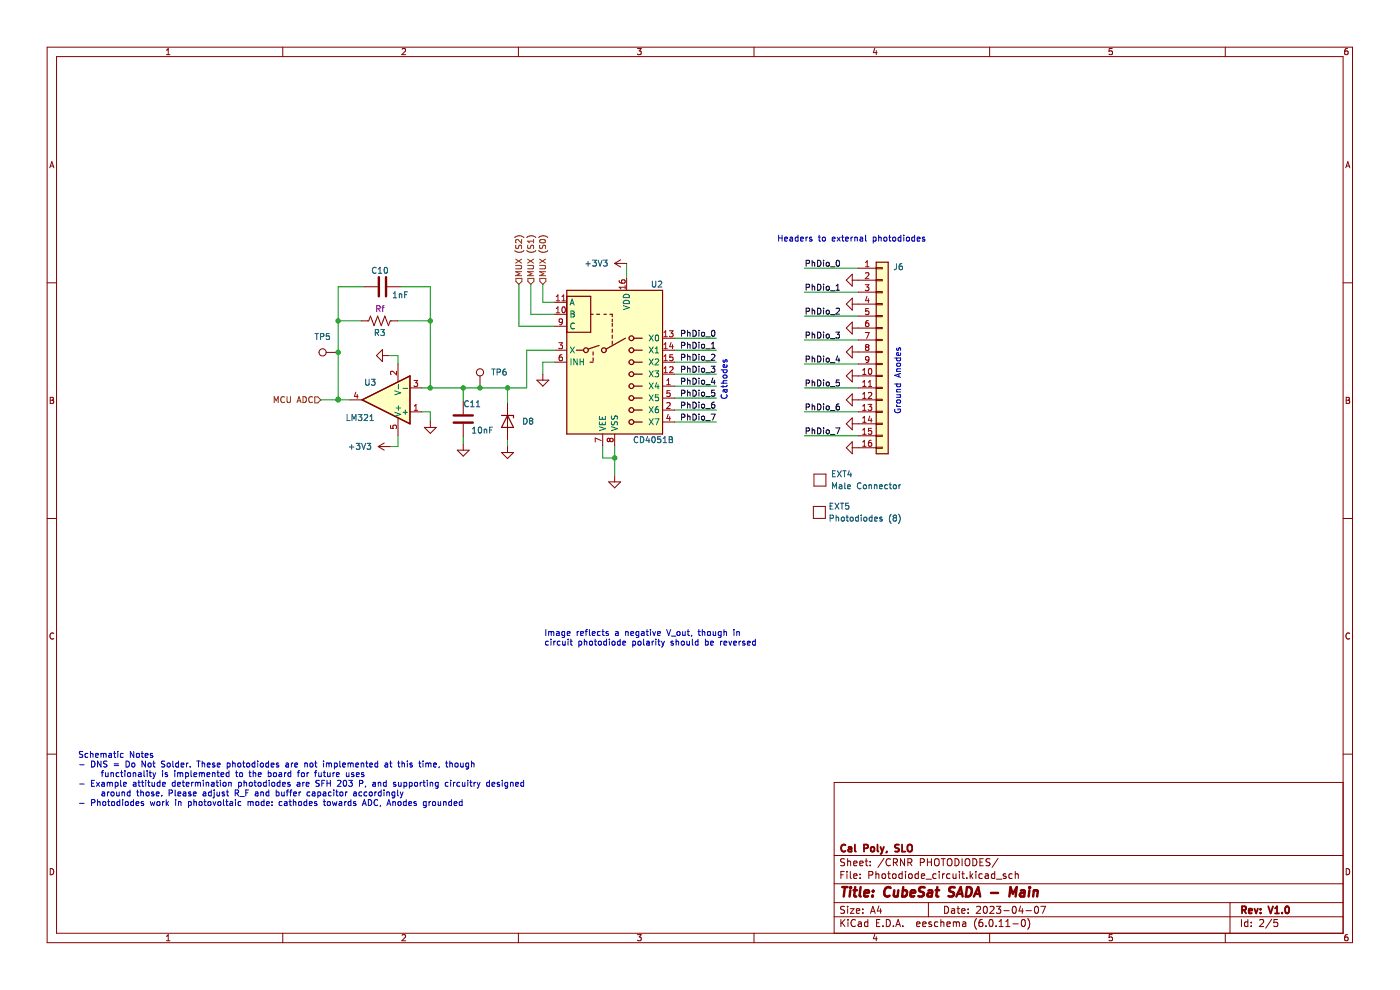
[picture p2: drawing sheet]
<svg xmlns="http://www.w3.org/2000/svg" width="297mm" height="210mm" viewBox="0 0 297 210" stroke-linecap="round" stroke-linejoin="round" font-family="sans-serif">
<path d="M0 0h296.9v210h-296.9z" fill-rule="evenodd" fill="#fff" stroke="#fff" stroke-width=".21"/>
<g fill="none" stroke="#840000" stroke-width=".21">
<path d="M10 10h276.9v190h-276.9zM12 12h272.9v186h-272.9zM35.3 11.6h.8M35.3 10.7l.4-.4v1.3M60 10v2M85.3 10.4l.5-.1 .2 .4-.8 .9h.8M110 10v2M135.2 10.3h.8l-.4 .5 .4 .1v.6l-.2 .1-.6-.1M160 10v2M185.6 10.2l-.3 1h.8M185.9 10.7v.9M209.9 10v2"/>
<path d="M235.9 10.3h-.6v.6h.6v.6l-.1 .1-.5-.1M259.9 10v2M285.9 10.3l-.4 .1-.2 .2v.7l.2 .3 .4-.1v-.6l-.4-.1-.2 .2M10.6 35.6l.4-1.3 .4 1.3M10.7 35.2h.6M285.5 35.6l.4-1.3 .5 1.3M285.6 35.2h.6M10 60h2M130.4 55.9l1.3 .7M130.4 55.9h2.5M131.7 55.1l-1.3 .8M132.9 59v2.6"/>
<path d="M180.8 58.2v2.5l-1.3-1.3zM180.8 59.4h5.1M182.1 56.9h3.8M185.9 56.8h1.2v.2h-1.2zM185.9 59.3h1.2v.3h-1.2zM284.9 60h2M69.2 74.7h2.5M76.7 68.1h1.5l.4-1.1 .8 2.1 .7-2.1 .8 2.1 .7-2.1 .8 2.1 .4-1h1.5M77.3 60.8h2.8M81.1 75.4h1.3M81.1 74.2v2.5l-1.2-1.3zM82.1 60.8h2.8"/>
<path d="M84.4 77.2v3.8M101.8 79.7v2.6M115.2 79.4v1.2M117.7 66.7h2.5M117.7 64.1h2.5M117.7 74.3h2.5M117.7 76.8h2.5M117.7 69.2h2.5M140.6 79.4h2.5M140.6 71.7h2.5M140.6 74.3h2.5M140.6 76.8h2.5"/>
<path d="M180.8 63.2v2.6l-1.3-1.3zM180.8 68.3v2.6l-1.3-1.3zM180.8 73.4v2.5l-1.3-1.2zM180.8 78.5v2.5l-1.3-1.3zM180.8 79.7h5.1M180.8 64.5h5.1M180.8 74.7h5.1M180.8 69.6h5.1M182.1 62h3.8M182.1 67h3.8M182.1 72.1h3.8M182.1 77.2h3.8"/>
<path d="M185.9 61.8h1.2v.3h-1.2zM185.9 64.4h1.2v.2h-1.2zM185.9 66.9h1.2v.3h-1.2zM185.9 69.5h1.2v.2h-1.2zM185.9 72h1.2v.3h-1.2zM185.9 74.5h1.2v.3h-1.2zM185.9 77.1h1.2v.2h-1.2zM185.9 79.6h1.2v.3h-1.2zM10.7 84.3h.4l.2 .2-.2 .4 .2 .1 .1 .3-.2 .3h-.5zM10.7 84.9h.4M74.3 84.8h2.5M80.2 94.7l1.3 .8"/>
<path d="M80.2 94.7h2.6M81.5 94l-1.3 .7M84.4 88.6v3.8M87 82.3h2.5M87 87.4h2.5M90 90.7h2.6l-1.3 1.2zM91.3 89.4v1.3M97 95.5h2.5l-1.2 1.3zM98.3 85.1v2.8M98.3 89.9v2.8M98.3 94.2v1.3M106.4 96h2.5l-1.2 1.3z"/>
<path d="M107.7 85.6v7.6M107.7 94.7v1.3M113.9 80.6h2.5l-1.2 1.3zM127.9 92.1v2.5M130.4 92.1v2.5M140.6 81.9h2.5M140.6 87h2.5M140.6 89.5h2.5M140.6 84.4h2.5M180.8 95h5.1M180.8 83.6v2.5l-1.3-1.3zM180.8 88.6v2.6l-1.3-1.3z"/>
<path d="M180.8 93.7v2.6l-1.3-1.3zM180.8 89.9h5.1M180.8 84.8h5.1M182.1 82.3h3.8M182.1 87.4h3.8M182.1 92.4h3.8M185.9 82.2h1.2v.2h-1.2zM185.9 84.7h1.2v.3h-1.2zM185.9 87.2h1.2v.3h-1.2zM185.9 89.8h1.2v.2h-1.2zM185.9 92.3h1.2v.3h-1.2zM185.9 94.9h1.2v.2h-1.2z"/>
<path d="M285.6 84.3h.4l.3 .2-.3 .4 .3 .1v.3l-.2 .3h-.5zM285.6 84.9h.4M10 110h2M129.1 102.2h2.6l-1.3 1.3zM130.4 100.9v1.3M172.5 107.4h2.6v2.6h-2.6zM172.7 100.6h2.5v2.5h-2.5zM284.9 110h2M11.4 134.4a.58 .58 0 0 0-.8 .5 .58 .58 0 0 0 .8 .5M286.3 134.4a.58 .58 0 0 0-.8 .5 .58 .58 0 0 0 .8 .5M10 160h2M284.9 160h2"/>
<path d="M284.9 166h-107.9v32M10.7 184.3a.66 .66 0 0 1 .7 .6 .66 .66 0 0 1-.7 .7zM35.3 198.6l.4-.3v1.3M35.3 199.6h.8M60 198v2M85.3 198.4l.5-.1 .2 .3-.8 1h.8M110 198v2M135.2 198.3h.8l-.4 .4 .4 .2v.5l-.2 .2-.6-.2M160 198v2M177 194.5h107.9M177 191.5h107.9M177 187.5h107.9"/>
<path d="M177 181.5h107.9M178.4 185.6h.5M178.4 195v1.5M178.6 195.7l.6 .8M179.1 184.8h-.7v1.5M179.2 192.3l-.6-.1-.2 .2v.4l.6 .3 .2 .4-.3 .2h-.6M179.2 182.2l-.6-.1-.2 .2v.4l.6 .3 .2 .4-.3 .2h-.6M179.2 195l-.8 .9M179.7 184.8v.2M179.7 185.3v1M179.8 182.8l.2-.2 .4 .1 .1 .9M179.8 182.1v1.5"/>
<path d="M179.8 192.2v.2M179.8 192.7v1M179.9 195v.2M179.9 195.5v1M180.4 192.7h.8l-.8 1h.8M180.4 184.8v1.3l.2 .2M181.1 185.8l.7-.1-.1-.3-.4-.1-.2 .3 .1 .7h.5M181.1 183.1l.7-.1-.1-.3-.4-.1-.2 .3 .1 .7h.5M181.5 195.2a.71 .71 0 0 0-1 .5 .71 .71 0 0 0 .7 .8l.3-.1M181.7 193.2l.7-.1-.1-.3-.4-.1-.2 .3v.7h.6M182.1 195.6h.6v.9M182.4 183.1l.7-.1-.1-.3-.4-.1-.2 .3 .1 .7h.5"/>
<path d="M182.5 186.2v.1M182.5 185.4v.2M182.7 195.9l-.5 .1-.2 .2 .2 .3h.5M183 193.6v.1M183 192.8v.2M183.5 182.6h.6M183.7 182.1v1.3l.4 .2M184.1 195.6l-.4-.1-.3 .3 .1 .7h.6M184.1 195v1.5M184.3 185.6h.7l.2-.3-.1-.3-.8-.2v1.5M184.6 182.7v.2M184.6 183.5v.1"/>
<path d="M184.7 193.7l.5-1.5 .5 1.5M184.8 193.3h.7M185.6 198.2l-.3 .9h.8M185.8 185.5l.2-.2 .4 .1 .1 .9M185.8 184.8v1.5M185.9 198.7v.9M186 195.8h.5M186.5 192.2l-.4 1h.9M186.7 195h-.7v1.5h.7M186.8 192.7v1M187.2 185.5l.2-.2 .4 .2 .1 .6-.2 .2h-.3l-.2-.1zM187.3 196.4v.1"/>
<path d="M187.5 182.1l-1.3 1.9M188 195a.76 .76 0 0 1 .9 .8 .76 .76 0 0 1-.9 .7zM188.3 185.3h.6M188.5 184.8v1.3l.4 .2M188.9 182.3a.71 .71 0 0 0-1 .5 .71 .71 0 0 0 .7 .8l.3-.1M189.4 185.5l.2-.2 .4 .2 .1 .6-.1 .2h-.4l-.2-.1zM189.5 196.4v.1M189.5 182.9h.7l.2-.3-.1-.3-.8-.2v1.5M189.9 182.9l.5 .7M190 196.5l.5-1.5 .5 1.5M190.2 196.1h.7M191.4 185.4l-.4-.1-.3 .3 .1 .7h.6"/>
<path d="M191.4 184.8v1.5M191.5 196.4v.1M191.9 182.1v1.5l-.9-1.5v1.5M192.1 184.8v.2M192.1 185.3v1M192.6 182.9h.7l.2-.3-.1-.3-.8-.2v1.5M192.8 185.5l.2-.2 .5 .2v.6l-.1 .2h-.4l-.2-.1zM193 182.9l.5 .7M194.5 196l.7-.1-.1-.3-.4-.1-.2 .3v.7h.6M194.8 185.4l-.4-.1-.3 .3 .1 .7h.6M194.8 184.8v1.5M195.2 182.9h.8l.1-.3-.1-.3-.8-.2v1.5"/>
<path d="M195.5 185.8l.7-.1-.1-.3-.4-.1-.2 .3v.7h.6M195.7 196l.8-.1-.1-.3-.4-.1-.3 .3 .1 .7h.6M196.5 186.5h1.1M196.7 182.1v1.5M196.7 182.9h.9M197 191.5v3M197.6 195.6l-.4-.1-.2 .3 .1 .2 .5 .1v.4h-.6M197.6 182.1v1.5M198.3 182.4l.3-.3a.5 .5 0 0 1 .6 .5v.5a.5 .5 0 0 1-.5 .6 .5 .5 0 0 1-.5-.6zM198.6 185.4l-.4-.1-.3 .3 .1 .7h.6M199 195.6l-.5-.1-.3 .3 .2 .7h.6M199.2 184.8v.2"/>
<path d="M199.2 185.3v1M199.6 195.7l.2-.2 .4 .1v.9M199.6 195v1.5M199.7 182.1h.8M200 185.3v1M200.1 182.1v1.5M200.4 192.2a.76 .76 0 0 1 .8 .8 .76 .76 0 0 1-.8 .7zM200.4 185.3l-.4 .3M200.9 196l.7-.1-.1-.3-.4-.1-.2 .3 .1 .7h.5M201 182.4l.3-.3a.5 .5 0 0 1 .7 .5v.5a.5 .5 0 0 1-.5 .6 .5 .5 0 0 1-.5-.6zM201.5 185.4l-.4-.1-.3 .3 .2 .7h.5M201.9 192.8h.6v.9"/>
<path d="M202.2 185.3v1h.4l.2-.1M202.2 195.7l.5-.2 .2 .3M202.2 195.5v1M202.5 193.1l-.5 .1-.2 .2 .2 .3h.5M202.6 182.1a.76 .76 0 0 1 .9 .8 .76 .76 0 0 1-.9 .7zM202.8 185.3v1M202.9 195.8l.2-.3 .4 .1v.9M202.9 195.8v.7M203 192.7h.6M203.2 192.2v1.3l.4 .2M203.5 184.8v.2M203.5 185.3v1"/>
<path d="M204 193.2l.7-.1v-.3l-.5-.1-.2 .3 .1 .7h.6M204 185.3h.6M204.1 182.1v1.5M204.2 195.6h.6l.1 .9M204.2 184.8v1.3l.4 .2M204.8 182.4l.3-.3a.5 .5 0 0 1 .6 .5v.5a.5 .5 0 0 1-.5 .6 .5 .5 0 0 1-.5-.6zM204.9 195.9l-.5 .1-.2 .2 .2 .3h.5M205.1 186.2v.1M205.4 193.6v.1M205.4 192.8v.2M205.8 184.8v1.5M206 185.8l.4 .5"/>
<path d="M206.4 182.1a.76 .76 0 0 1 .8 .8 .76 .76 0 0 1-.8 .7zM206.4 185.3l-.6 .6M207 184.8v.2M207 185.3v1M207.2 192.4l.5-.2 .3 .5-.9 1h.9M207.2 194.8a1.72 1.72 0 0 0 0 2.3M207.9 182.9h.5M208.4 185.4l-.4-.1-.3 .3 .1 .7h.6M208.4 195l-.4 .1a1.01 1.01 0 0 0 0 1.4l.5-.1v-.5l-.3-.3h-.2l-.3 .3M208.6 182.1h-.7v1.5h.7M208.7 192.4l.3-.2a.8 .8 0 0 1 .5 .8 .8 .8 0 0 1-.5 .7l-.4-.5zM209 185.4h.6l.1 .9"/>
<path d="M209.2 196.4v.1M209.7 185.7l-.5 .1-.2 .2 .2 .3h.5M209.9 198v2M210 195.2l.2-.2a.8 .8 0 0 1 .5 .8 .8 .8 0 0 1-.5 .7l-.4-.5zM210 192.4l.6-.2 .3 .5-.9 1h.9M210 182.2l-.5-.1-.3 .2v.4l.7 .3 .1 .4-.3 .2h-.5M211 185.4l-.4-.1-.3 .3 .2 .7h.5M211 184.8v1.5M211.3 196.4v.1M211.4 192.2h.9l-.5 .6 .4 .2v.6l-.2 .1-.6-.1M211.4 186.5h1.1M211.7 182.1l-1.2 1.9"/>
<path d="M212 196.5h.8M212 195.5l.4-.5v1.5M213 193.2h1.1M213.4 196.5h.8M213.4 195.5l.4-.5v1.5M213.4 185.4l-.4-.1-.2 .3 .1 .2 .5 .1v.4h-.6M214.7 185.4l-.4-.1-.3 .3 .2 .7h.5M214.9 192.4l.2-.2a.8 .8 0 0 1 .5 .8 .8 .8 0 0 1-.5 .7l-.4-.5zM214.9 196h1.1M215.4 185.5l.2-.2 .4 .1v.9M215.4 184.8v1.5M216.5 192.2l-.3 1h.9"/>
<path d="M216.8 195.2l.2-.2a.8 .8 0 0 1 .5 .8 .8 .8 0 0 1-.5 .7l-.3-.5zM216.9 192.7v1M217.7 193.2h1.1M218 194.8a1.72 1.72 0 0 1 0 2.3M219.6 192.4l.2-.2a.8 .8 0 0 1 .5 .8 .8 .8 0 0 1-.5 .7l-.3-.5zM220.8 192.2h1l-.6 1.5M235.9 198.3h-.6v.6l.6-.1v.6l-.1 .2-.5-.2M259.9 198v2M260.9 191.5v6.5M263.4 195v1.5M264.7 195.6l-.4-.1-.3 .3 .2 .7h.5M264.7 195v1.5"/>
<path d="M265.4 196.4v.1M265.4 195.6v.2M267.2 195.2l.6-.2 .3 .5-.9 1h.9M269.8 195l-1.3 1.9M271 195h-.7l-.1 .8 .2-.2 .5 .1 .2 .2-.1 .5-.2 .1-.6-.1M285.6 184.3a.66 .66 0 0 1 .7 .6 .66 .66 0 0 1-.7 .7zM285.9 198.3h-.4l-.2 .3v.7l.2 .3 .4-.2v-.6l-.4-.1-.2 .3"/>
<circle cx="68.4" cy="74.7" r=".76"/>
<circle cx="101.8" cy="79" r=".76"/>
</g>
<g fill="none" stroke="#840000" stroke-width=".39">
<path d="M179.4 179.3a.71 .71 0 0 0-1 .5 .71 .71 0 0 0 .7 .8l.3-.1M180 179.7h.6l.1 .9M181.4 179.1v1.3l.2 .2M183.3 179.9h.7l.1-.3v-.3l-.8-.2v1.5M184.9 179.7l.3-.1 .3 .3v.5l-.3 .2h-.3l-.2-.2zM186.1 179.1v1.3l.3 .2M186.8 179.6l.3 1M187.5 179.6l-.4 1M190.7 179.2l-.6-.1-.2 .3 .1 .4 .6 .3v.4l-.2 .1h-.5M191.4 179.1v1.5h.7M192.6 179.4l.3-.3a.5 .5 0 0 1 .6 .5v.5a.5 .5 0 0 1-.5 .6 .5 .5 0 0 1-.5-.6zM180.7 180l-.5 .1-.3 .2 .3 .3h.5"/>
<path d="M187.1 180.6l-.3 .5M188.1 180.6l-.1 .3M263.5 193h.7l.1-.3v-.3l-.8-.2v1.5M263.8 193l.5 .7M264.9 193.2l.7-.1v-.3l-.5-.1-.2 .3 .1 .7h.6M266.1 192.7l.4 1 .3-1M267.4 193.6v.1M267.4 192.8v.2M269.1 192.2l.5 1.5 .5-1.5M270.5 193.7h.8M270.5 192.7l.4-.5v1.5M272 193.6v.1"/>
<path d="M272.8 192.4l.2-.2a.8 .8 0 0 1 .5 .8 .8 .8 0 0 1-.5 .7l-.4-.5z"/>
</g>
<g fill="none" stroke="#840000" stroke-width=".52">
<path d="M178.7 188.2h1.1M179.2 188.2l-.2 2M180.4 188.8l-.2 1.4M180.5 188.2v.2M181.1 188.8h.7M181.4 188.2l-.2 1.7 .1 .2 .4 .1M182.6 188.2l-.2 1.7 .2 .3M183.4 189.5l.9-.2v-.4l-.6-.1-.3 .3v1h.7M185.1 190v.2M185.2 188.9v.2M188.9 188.4a.88 .88 0 0 0-1 0 .88 .88 0 0 0-.3 .9 .69 .69 0 0 0 .3 .8 .69 .69 0 0 0 .8-.1M189.7 188.8v1.3l.4 .1 .3-.2"/>
<path d="M190.6 188.8l-.2 1.4M191.5 188.9h.8l.1 .3v.6a.66 .66 0 0 1-1 .3M191.6 188.2l-.2 2M193.2 189.5l.9-.2v-.4h-.8l-.2 1 .3 .3 .6-.1M196.2 188.3a.85 .85 0 0 0-1.1 .1l-.1 .5 .9 .5v.6a.85 .85 0 0 1-1.1 .1M196.9 188.9h.8v1.3M197.8 189.3l-.7 .1a.4 .4 0 0 0-.4 .4 .4 .4 0 0 0 .3 .4l.7-.1M198.5 188.8h.7M198.9 188.2l-.3 1.7 .1 .2 .4 .1M202.6 188.3a.85 .85 0 0 0-1.1 .1l-.1 .5 .9 .5-.1 .6a.85 .85 0 0 1-1 .1M202.9 190.2l.9-2 .4 2M203.2 189.6h.9"/>
<path d="M205.1 188.2a.96 .96 0 0 1 1.1 .5 .96 .96 0 0 1-.3 1.2l-.5 .3h-.5zM206.6 190.2l.9-2 .4 2M206.9 189.6h.9M210.2 189.4h1.5M214.1 190.2l.3-2 .5 1.4 .8-1.4-.2 2M216.6 188.9h.7v1.3M217.4 189.3l-.7 .1a.4 .4 0 0 0-.3 .4 .4 .4 0 0 0 .2 .4l.7-.1M218.4 188.8l-.2 1.4M218.5 188.2l-.1 .2M219.3 189l.3-.2 .5 .1-.1 1.3M219.3 188.8l-.1 1.4"/>
</g>
<g fill="#ffffc2" stroke="#ffffc2" stroke-width=".25">
<path d="M185.9 55.6h2.5v40.7h-2.5z" fill-rule="evenodd"/>
<path d="M120.2 61.6h20.4v30.5h-20.4z" fill-rule="evenodd"/>
</g>
<path d="M76.8 84.8l10.2-5.1v10.2z" fill="#ffffc2" stroke="#ffffc2" stroke-width=".21"/>
<g fill="none" stroke="#840000" stroke-width=".25">
<path d="M185.9 55.6h2.5v40.7h-2.5zM120.2 61.6h20.4v30.5h-20.4zM120.2 62.9h5.1v7.6h-5.1M122.3 74.3h1.5M125.2 76.8h.6M125.3 66.7h.5M125.8 74.7v.6M125.8 75.9v.7M126.6 66.7h.6M127.1 73.3l-2.3 .7M128.1 66.7h.5M129.4 66.7h.5v.5"/>
<path d="M129.9 67.7v.5M129.9 68.6v.6M129.9 69.8v.7M129.9 71.1v.6M129.9 72.4v.6M132.7 71.7l-4.1 2.3M134.5 74.3h1.7M134.5 76.8h1.7M134.5 79.4h1.7M134.5 71.7h1.7M76.8 84.8l10.2-5.1v10.2zM106.4 88.1h2.5v.5"/>
<path d="M107.7 88.1l1.2 2.6h-2.5zM134.5 89.5h1.7M134.5 87h1.7M134.5 84.4h1.7M134.5 81.9h1.7"/>
<circle cx="124.3" cy="74.3" r=".51"/>
<circle cx="128.1" cy="74.3" r=".51"/>
<circle cx="134" cy="74.3" r=".51"/>
<circle cx="134" cy="71.7" r=".51"/>
<circle cx="134" cy="79.4" r=".51"/>
<circle cx="134" cy="76.8" r=".51"/>
<circle cx="134" cy="81.9" r=".51"/>
<circle cx="134" cy="87" r=".51"/>
<circle cx="134" cy="84.4" r=".51"/>
<circle cx="134" cy="89.5" r=".51"/>
</g>
<g fill="none" stroke="#009600" stroke-width=".21">
<path d="M132.9 55.9v3.1M170.6 56.9h11.5M71.7 68.1h5M77.3 60.8h-5.6v23.9M82.4 75.4h2v1.8M84.3 68.1h7M84.9 60.8h6.4v21.5M110.1 60.3v8.9h7.6M112.6 60.3v6.4h5.1M115.2 60.3v3.8h2.5M117.7 74.3h-6v8h-22.2M117.7 76.8h-2.5v2.6"/>
<path d="M143.1 74.3h8.9M143.1 71.7h8.9M143.1 76.8h8.9M143.1 79.4h8.9M170.6 62h11.5M170.6 67h11.5M170.6 72.1h11.5M170.6 77.2h11.5M68.1 84.8h6.2M84.4 92.4v2.3h-1.6M89.5 87.4h1.8v2M98.3 82.3v2.8"/>
<path d="M98.3 92.7v1.5M107.7 82.3v3.3M107.7 93.2v1.5M127.9 94.6v2.5h2.5M130.4 94.6v6.3M143.1 87h8.9M143.1 84.4h8.9M143.1 81.9h8.9M143.1 89.5h8.9M170.6 87.4h11.5M170.6 92.4h11.5M170.6 82.3h11.5"/>
</g>
<g fill="none" stroke="#0000c2" stroke-width=".21">
<path d="M165.2 49.9v1.2M165.2 50.5h.7M165.9 49.9v1.2M166.5 50.7l.6-.1-.1-.2-.4-.1-.1 .2v.6h.5M167.6 50.4h.5v.7M168.1 50.6l-.6 .2 .2 .3h.4M169.3 50.4l-.4-.1-.2 .2 .1 .6h.5M169.3 49.9v1.2M169.8 50.7l.6-.1v-.2l-.4-.1-.2 .2 .1 .6h.5M171 50.3v.8M171.4 50.3l-.4 .2M172.2 50.4l-.3-.1-.2 .2 .1 .2 .4 .1v.3h-.5"/>
<path d="M173.6 50.3h.5M173.8 49.9v1.1l.3 .1M174.6 50.4l.3-.1 .2 .2v.4l-.2 .2-.5-.2zM176.6 50.7l.6-.1-.1-.2-.4-.1-.1 .2v.6h.5M177.6 50.3l.6 .8M178.2 50.3l-.6 .8M178.5 50.3h.5M178.7 49.9v1.1l.3 .1M179.4 50.7l.6-.1-.1-.2-.3-.1-.2 .2 .1 .6h.4M180.5 50.3v.8M180.9 50.3l-.4 .2M181.3 50.4h.5l.1 .7"/>
<path d="M181.3 50.3v.8M182.5 50.4h.5v.7M183 50.6l-.6 .2 .2 .3h.4M183.6 49.9v1.1l.2 .1M185.3 50.4l.3-.1 .3 .2-.2 .6h-.4M185.3 50.3v1.3M186.4 50.4h.5l.1 .7M186.4 49.9v1.2M187.6 50.4l.1-.1 .4 .1-.1 .7-.4-.1zM188.5 50.3h.5M188.7 49.9v1.1l.3 .1M189.4 50.4l.2-.1 .4 .1-.1 .7-.5-.1z"/>
<path d="M191.1 50.4l-.3-.1-.3 .2 .1 .6h.5M191.1 49.9v1.2M191.7 49.9v.1M191.7 50.3v.8M192.3 50.4l.2-.1 .4 .1-.1 .7-.5-.1zM194 50.4l-.3-.1-.3 .2 .1 .6h.5M194 49.9v1.2M194.6 50.7l.6-.1-.1-.2-.3-.1-.2 .2v.6h.5M196.1 50.4l-.3-.1-.1 .2v.2l.4 .1v.3h-.4M153 78.5h1.2M153.5 76.3l-.1 .3 .2 .2h.2l.1-.5h.3v.5M153.5 78.5l-.1 .3 .2 .3 .6-.2v-.4"/>
<path d="M153.5 79.7l.5-.2 .2 .5-.2 .2h-.4l-.2-.2zM154.2 77.4v.3l-.1 .2h-.6v-.5l.2-.1 .1 .6M189.8 75.9h1.3M190.2 78.8h.9M190.3 73.8l-.1 .3 .2 .2 .2-.1 .1-.4h.3v.5M190.3 75.9l-.1 .4 .3 .2 .5-.1v-.5M190.3 77.2l.5-.2 .3 .5-.3 .2h-.3l-.3-.2zM190.7 79.3v.6M191 74.9l.1 .3-.2 .2-.6-.1v-.4l.2-.1 .1 .6M191.1 78.2l-.8 .1v.5M191.1 79.2l-1.3 .4 1.3 .5M153 81.3h1.2"/>
<path d="M153.1 83.7a.56 .56 0 0 0 .5 .8 .56 .56 0 0 0 .5-.8M153.4 81.7v.5M153.7 82.6l.2 .6 .3-.1v-.5M154.2 81.7l-.1 .3h-1.1M154.2 82.6l-.7 .1v.5M154.2 80.8h-.7v.5M189.8 81.4h1.3M189.8 86.8a.58 .58 0 0 0 .6 .8 .58 .58 0 0 0 .5-.8h-.4v.2M190.2 85.9l.3 .3M190.2 86.2h.9M190.2 83.7h.9M190.2 83.1h.9"/>
<path d="M190.3 81.4l-.1 .4 .3 .2 .5-.1v-.5M190.3 84.9h.6l.1 .5h-.7l-.1-.1zM190.9 83.7l.1 .5-.8 .1M191.1 82.6l-.8 .1v.4M115.8 133.5v1.3M116.3 136.1l-.3-.1-.3 .2 .2 .6h.4M116.4 134.1l.4-.1 .1 .1M116.4 134v.8M116.9 135.6v.1M116.9 136v.9M116.9 134.1l.2-.1h.3l.1 .8M116.9 134.1v.7"/>
<path d="M117.5 136v.9M117.9 136l-.4 .2M118.1 134h.5v.8M118.6 134.3l-.6 .2 .2 .3 .4-.1M118.8 136.1l-.3-.1-.3 .2 .1 .6h.5M119.4 136v.8l.5-.1M119.8 134v1l-.3 .2h-.3M119.8 134h-.4l-.2 .2 .1 .5h.5M119.9 136v.9M120.3 134.4l.6-.1v-.3h-.4l-.2 .1 .1 .6h.5M120.5 135.6v.1M120.5 136v.9"/>
<path d="M120.9 136h.5M121.1 135.6v1.1l.3 .2M122.4 134v.8M122.8 134l-.4 .2M122.8 136.1l.4-.1 .2 .2-.1 .6h-.5M122.8 136v1.3M123.2 134.4l.6-.1-.1-.3h-.3l-.2 .1v.6h.5M124 136.1h.4l.1 .8M124 135.6v1.3M124.1 134h.5M124.6 133.5l-.3 .2v1.1M125 133.5v1.1l.2 .2"/>
<path d="M125.2 136.1l.3-.1 .2 .2v.4l-.2 .3-.5-.3zM125.7 134.4l.6-.1-.1-.3h-.4l-.1 .1v.6h.5M126.1 136h.5M126.3 135.6v1.1l.3 .2M127 136.1l.3-.1 .3 .2v.4l-.3 .3-.4-.3zM127.3 134h-.3l-.3 .2 .2 .5h.4M127.7 134h.5M127.9 133.5v1.1l.3 .2M128.7 136.1l-.4-.1-.2 .2 .1 .6h.5M128.7 135.6v1.3M129 134h-.3l-.1 .1v.2l.4 .1v.3h-.4M129.3 135.6v.1"/>
<path d="M129.3 136v.9M129.9 136.1l.2-.1 .3 .1v.7l-.5-.1zM130.6 134h.5l.1 .8M131.2 134.3l-.7 .2 .2 .3 .5-.1M131.6 136.1l-.4-.1-.2 .2 .1 .6h.5M131.6 135.6v1.3M132.1 136.4l.6-.1v-.2l-.4-.1-.2 .2 .1 .6h.5M132.7 134.1l.5-.1 .1 .8M132.7 134v.8M133.8 134.4l.6-.1v-.3h-.4l-.2 .1 .1 .6h.5M134.2 136.1l.4-.1 .2 .2-.1 .6h-.5M134.2 136v1.3"/>
<path d="M135.4 136.1l.2-.1 .3 .1v.7l-.5-.1zM135.5 134h-.4l-.2 .2 .1 .5h.5M135.5 134v1l-.2 .2h-.3M136.1 134h.5l.1 .8M136.5 135.6v1.1l.2 .2M136.7 134.3l-.7 .2 .2 .3 .5-.1M137.1 134h.5M137.2 136.1h.5v.8M137.3 133.5v1.1l.3 .2M137.7 136.3l-.6 .2 .2 .4 .4-.1M138 133.5v.2M138 134v.8"/>
<path d="M138.3 136v.9M138.5 134l.3 .8 .3-.8M138.7 136l-.4 .2M139.1 135.6v.1M139.1 136v.9M139.5 134.4l.6-.1-.1-.3h-.3l-.2 .1 .1 .6h.4M139.6 136h.4M139.7 135.6v1.1l.3 .2M140.3 136l.3 .9M140.6 136.9l-.3 .4M140.9 136l-.3 .9M141.4 133.5l.5 1.3 .4-1.3"/>
<path d="M142.4 134.9h1M142.8 136.1l-.3-.1-.2 .2 .1 .2 .4 .1v.3h-.5M143.4 136.1h.5l.1 .8M143.4 135.6v1.3M143.7 134h.3l.3 .2v.4l-.3 .2-.4-.2zM144.6 136.1l.2-.1 .3 .1v.7l-.5-.1zM144.8 134l.1 .7h.5M145.4 134v.8M145.7 136l.1 .8 .5-.1M145.8 134h.5M146 133.5v1.1l.3 .2M146.3 136v.9"/>
<path d="M146.8 134.7l-.2 .3M146.9 135.6v1.1l.2 .2M148.1 136.1l-.4-.1-.2 .2 .1 .6h.5M148.1 134h.5M148.1 135.6v1.3M148.3 133.5v1.1l.3 .2M149 134.1l.5-.1v.8M149 133.5v1.3M149.7 136.1l.3-.1 .3 .2-.2 .6h-.4M149.7 135.6v1.3M150.1 134.1l.2-.1 .4 .1-.1 .6h-.5zM150.7 136.4l.6-.1v-.2l-.4-.1-.2 .2 .1 .6h.5"/>
<path d="M151.3 134v.7h.5M151.8 134v.8M152.9 136v.9M153 134v1l-.3 .2h-.3M153 134h-.4l-.2 .2 .1 .5h.5M153.2 136l-.3 .2M153.6 134.1l.5-.1v.8M153.6 133.5v1.3M153.6 136.4l.6-.1-.1-.2-.3-.1-.2 .2v.6h.5M154.6 136l.3 .9 .3-.9M155.6 136.4l.6-.1v-.2l-.4-.1-.2 .2 .1 .6h.5M155.7 133.5v.2"/>
<path d="M155.7 134v.8M156.3 134.1l.5-.1v.8M156.3 134v.8M156.8 136v.9M157.2 136l-.4 .2M158 136.1l-.3-.1-.2 .2 .1 .2 .4 .1v.3h-.5M158.5 136.4l.6-.1v-.2l-.4-.1-.2 .2 .1 .6h.5M160.2 136.1l-.3-.1-.3 .2 .1 .6h.5M160.2 135.6v1.3M17.6 159.4l-.7 .1v.4l.5 .2 .2 .3-.3 .3-.5-.1M18.6 159.9l-.3-.1-.3 .3 .2 .5h.4M19.2 159.9h.5v.8"/>
<path d="M19.2 159.4v1.3M21.4 159.9l.4-.1 .2 .2M21.4 159.8v.9M22 160l.1-.2 .3 .1 .1 .8M22 160v.7M23.1 159.9h.5l.1 .8M24.1 159.8h.5M24.3 159.4v1.1l.3 .2M25 159.4v.1M25 159.8v.9M26.1 159.9l-.3-.1-.3 .3 .2 .5h.4M28.4 159.4v1.3l-.8-1.3v1.3"/>
<path d="M29 159.9l.3-.1 .3 .3v.3l-.3 .3-.4-.3zM29.9 159.8h.5M30.1 159.4v1.1l.3 .2M32.4 159.9l-.3-.1-.2 .2v.2l.5 .1v.3h-.5M16.9 162.2h1M16.9 166.3h1M16.9 170.4h1M19.4 161.4a.64 .64 0 0 1 .8 .7 .64 .64 0 0 1-.8 .6zM19.4 170.3l.6-.1 .1-.5-.7-.1v1.3M19.4 166.1h.5M20 165.5h-.6v1.3h.6M20.3 160.2l.6-.1-.1-.2-.3-.1-.2 .2v.6h.5"/>
<path d="M20.5 165.9l.6 .9M20.7 170.2l.5-.1v.8M20.7 169.6v1.3M21.1 165.9l-.6 .9M21.4 161.4v1.3l-.7-1.3v1.3M21.5 163.9h.5M21.6 166h.5v.8M21.7 168h.4l.1 .8M21.8 170.2l.2-.2 .4 .2-.1 .6h-.5zM22 163.5l-.3 .2v1M22.1 166.2l-.6 .3 .2 .3 .4-.1M22.2 168.3l-.6 .2 .2 .3h.4"/>
<path d="M22.4 163.9v.8l.5-.1M22.7 161.5l-.5-.1-.2 .3 .1 .3 .5 .2v.4h-.6M22.8 166.1l.3-.2 .2 .2M22.8 165.9v.9M22.8 168v.8M22.8 170h.5M22.9 163.9v.8M23 169.6v1.1l.3 .2M23.2 168l-.4 .2M23.3 166.1l.2-.2 .3 .1v.8M23.3 166.1v.7M23.5 164h.5l.1 .7"/>
<path d="M23.5 163.9v.8M23.6 168.1l.2-.1 .3 .1v.7l-.5-.1zM23.7 160.1l-.6 .3 .1 .3 .5-.1M23.7 170.2l.2-.2 .4 .2-.1 .6h-.5zM24.2 162h1M24.2 162.4h1M24.4 166l.4-.1 .2 .3-.1 .5h-.5M24.4 165.9v1.3M24.7 168l.1 .8 .5-.1M25.2 164l-.3-.1-.3 .2 .1 .6h.5M25.3 168v.8M25.4 170.1l-.4-.1-.2 .3 .1 .5h.5"/>
<path d="M25.4 169.6v1.3M25.6 163.9h.5M25.6 165.5v1.1l.2 .2M25.8 163.5v1.1l.3 .1M25.9 168.1l.5-.1v.8M25.9 168v.8M26 169.6v.1M26 170v.9M26.2 166.4l.6-.2-.1-.2-.3-.1-.2 .2 .1 .6h.4M26.5 163.5v.1M26.5 163.9v.8M26.6 170.2l.2-.2 .4 .2-.1 .6h-.5z"/>
<path d="M26.7 161.4a.64 .64 0 0 1 .8 .7 .64 .64 0 0 1-.8 .6zM27.1 164l.2-.1 .3 .1v.7l-.5-.1zM27.6 168h-.4l-.2 .2 .1 .6h.5M27.6 167.6v1.2M28.1 161.9h.3l.2 .2v.4l-.2 .2-.4-.2zM28.3 164h.4l.1 .7M28.3 163.9v.8M28.3 170.1l-.3-.1-.3 .3 .1 .5h.5M28.3 166h.5l.1 .8M28.3 169.6v1.3M28.9 166.2l-.6 .3 .1 .3 .5-.1M28.9 170.5l.6-.2-.1-.2-.4-.1-.1 .2v.6h.5"/>
<path d="M29 168h.5M29.2 167.6v1.1l.3 .1M29.3 165.9h.5M29.4 164h.5v.7M29.5 165.5v1.1l.3 .2M29.9 168.1l.5-.1v.8M29.9 167.6v1.2M29.9 164.2l-.6 .2 .2 .3h.4M30 165.9h.5M30.2 165.5v1.1l.3 .2M30.4 170.1l-.3-.1-.2 .2 .1 .2 .4 .1v.3h-.5M30.6 163.5v1.1l.1 .1"/>
<path d="M30.8 160.2l.6-.1-.1-.2-.3-.1-.2 .2 .1 .6h.4M30.9 161.4v1.3l-.8-1.3v1.3M30.9 165.5v.1M30.9 165.9v.9M31.1 168h.3l.2 .2v.4l-.2 .2-.4-.2zM31.2 163.5v.1M31.2 163.9v.8M31.3 165.9h.5M31.5 162l.1-.1 .4 .1-.1 .6h-.4zM31.5 165.5v1.1l.3 .2M31.6 163.9h.5M31.8 163.5v1.1l.3 .1"/>
<path d="M31.9 170l.2 .9 .3-.6 .2 .6 .2-.9M32.2 165.9l.1 .8h.5M32.4 161.9h.5M32.4 163.9l.3 .8M32.6 161.4v1.1l.3 .2M32.6 168h-.3l-.2 .2 .1 .2 .4 .1v.3h-.5M32.7 164.7l-.3 .5M32.8 165.9v.9M33 163.9l-.3 .8M33.2 168.4l.6-.1-.1-.3h-.4l-.1 .2v.6h.5M33.4 170.1l.3-.1 .2 .3v.3l-.2 .3-.4-.3zM33.9 166l-.3-.1-.3 .3 .2 .5h.4"/>
<path d="M33.9 165.5v1.3M34.3 168.7v.1M34.5 166.4l.6-.2-.1-.2-.3-.1-.2 .2v.6h.5M34.5 163.5v.1M34.5 163.9v.8M34.5 170v.9M34.8 170l-.3 .3M35 161.5l-.7 .1v.3l.5 .3 .2 .3-.3 .2-.5-.1M35.3 169.6v1.3M35.4 170.4l.4 .5M35.5 162l.2-.1 .4 .1-.1 .6h-.5zM35.5 164l-.3-.1-.2 .2 .1 .2 .4 .1v.3h-.5"/>
<path d="M35.8 170l-.5 .5M35.9 168.2h.6v-.5l-.6-.1v1.2M36.7 161.4v1.1l.1 .2M37.1 163.5v.1M37.1 163.9v.8M37.1 167.6v1.1l.2 .1M37.1 166l-.3-.1-.3 .3 .2 .5h.4M37.1 165.5v1.3M37.3 169.6v.1M37.3 170v.9M37.7 164l.3-.1 .2 .2M37.7 163.9v.8"/>
<path d="M37.7 166.4l.6-.2-.1-.2-.3-.1-.2 .2v.6h.5M37.7 168.4l.7-.1-.1-.3h-.4l-.2 .2 .1 .6h.5M37.9 161.9h-.4l-.2 .2 .1 .5h.5M37.9 170.2l.5-.1v.8M37.9 161.4v1.3M37.9 170v.9M38.2 164.1l.2-.2 .3 .1 .1 .7M38.2 164.1v.6M38.4 162.3l.6-.1v-.3h-.4l-.2 .1 .1 .6h.5M38.7 165.9h.4M38.8 165.5v1.1l.3 .2M38.9 168h.5v.8"/>
<path d="M39.4 164l.3-.1 .3 .2-.1 .6h-.5M39.4 163.9v1.3M39.4 168.3l-.6 .2 .2 .3h.4M39.5 166.4l.6-.2-.1-.2-.3-.1-.2 .2 .1 .6h.4M39.6 161.9v.8M39.9 161.9l-.3 .2M40 170.1l.3-.1 .3 .3-.1 .5h-.5M40 170v1.3M40.3 162.6v.1M40.5 168h-.3l-.2 .2v.2l.5 .1v.3h-.5M40.5 163.5v1.1l.2 .1M40.6 165.9v.9"/>
<path d="M41 165.9l-.4 .3M41 168.4l.6-.1v-.3h-.4l-.2 .2 .1 .6h.5M41.1 170.2l.5-.1 .1 .8M41.1 164.3l.6-.1v-.2l-.4-.1-.2 .2 .1 .6h.5M41.1 169.6v1.3M41.4 166.1l.4-.2 .2 .2M41.4 165.9v.9M41.7 161.4h.8M42 166.1l.2-.2 .3 .1v.8M42 166.1v.7M42.1 161.4v1.3M42.3 170.2l.2-.2 .3 .2v.6h-.5z"/>
<path d="M42.3 164l.3-.1 .2 .2M42.3 163.9v.8M42.8 164.1l.2-.2 .3 .1 .1 .7M42.8 164.1v.6M42.9 162l.5-.1v.8M42.9 161.4v1.3M43.1 168h.5l.1 .8M43.1 165.5v.1M43.1 165.9v.9M43.2 170h.5M43.4 169.6v1.1l.3 .2M43.7 168.3l-.6 .2 .1 .3h.5"/>
<path d="M43.7 166.1l.5-.1 .1 .8M43.7 165.9v.9M43.9 164.3l.6-.1v-.2l-.4-.1-.2 .2 .1 .6h.5M44 162.3l.6-.1-.1-.3h-.3l-.2 .1v.6h.5M44.2 170.2l.1-.2 .4 .2-.1 .6h-.4zM44.8 168h-.3l-.3 .2 .1 .6h.5M44.8 167.6v1.2M44.9 166h.5v.8M45.1 164h.4l.1 .7M45.1 163.9v.8M45.2 170l.3 .9 .3-.9M45.4 166.2l-.6 .3 .2 .3 .4-.1"/>
<path d="M45.4 167.6v.1M45.4 168v1.1l-.2 .2M45.5 161.9h-.3l-.1 .1v.2l.4 .1v.3h-.4M45.8 165.9h.5M46 165.5v1.1l.3 .2M46 163.9h.5M46 168l.1 .8 .5-.1M46.1 162.3l.6-.1-.1-.3h-.3l-.2 .1 .1 .6h.4M46.2 163.5v1.1l.3 .1M46.3 170.1l.3-.1 .3 .3v.3l-.3 .3-.4-.3zM46.6 168v.8M46.8 165.5v.1"/>
<path d="M46.8 165.9v.9M46.9 164.3l.6-.1-.1-.2-.3-.1-.2 .2v.6h.5M47.4 166.1l.1-.2 .4 .2-.1 .6h-.4zM47.4 169.6v1.1l.2 .2M47.6 168h-.3l-.2 .2 .1 .2 .4 .1v.3h-.5M47.9 170h.5M48 168h.5M48.1 169.6v1.1l.3 .2M48.2 167.6v1.1l.3 .1M48.2 161.9h.4l.2 .2-.1 .5h-.5M48.2 161.9v1.2M48.5 166.1l.5-.1 .1 .8"/>
<path d="M48.5 165.9v.9M48.6 164l-.4-.1-.2 .2 .1 .6h.5M48.6 163.5v1.2M48.8 170.1h.5l.1 .8M49.4 162l.4-.1 .1 .8M49.4 161.4v1.3M49.4 170.3l-.6 .3 .1 .3 .5-.1M49.9 168.2h.6l.1-.5-.7-.1v1.2M50 163.9h.4M50 169.6v.1M50 170v.9M50.1 163.5v1.1l.3 .1"/>
<path d="M50.2 168.2l.4 .6M50.5 162l.2-.1 .3 .1v.6h-.5zM50.6 166l.4-.1 .2 .3-.1 .5h-.5M50.6 165.9v1.3M50.9 164l.1-.1 .4 .1v.7l-.5-.1zM50.9 169h.9M51.1 170.1l-.4-.1-.2 .3 .1 .5h.5M51.5 161.9h.5M51.7 161.4v1.1l.3 .2M51.8 166.1l.5-.1v.8M51.8 165.5v1.3M52.1 168.2h.5"/>
<path d="M52.4 161.9h.3l.3 .2v.4l-.3 .2-.4-.2zM52.6 170.2l.4-.2 .2 .2M52.6 170v.9M52.7 167.6h-.6v1.2M52.8 163.9h.5M52.9 166.1l.2-.2 .4 .2-.1 .6h-.5zM53 163.5v1.1l.3 .1M53.2 170.2l.1-.2 .3 .1 .1 .8M53.2 170.2v.7M53.7 164h.5l.1 .7M53.7 163.5v1.2M53.9 165.9h.5"/>
<path d="M54.1 161.9h-.4l-.2 .2 .1 .5h.5M54.1 165.5v1.1l.3 .2M54.1 161.4v1.3M54.2 168h.5v.8M54.3 170.2l.2-.2 .4 .2-.1 .6h-.5zM54.7 161.4v.2M54.7 161.9v.8M54.7 168.3l-.6 .2 .2 .3h.4M54.8 164.3l.6-.1-.1-.2-.3-.1-.2 .2 .1 .6h.4M54.8 166.1l.2-.2 .3 .2v.6h-.5zM55.3 162l.2-.1 .3 .1v.6h-.5zM55.3 168.1l.5-.1 .1 .8"/>
<path d="M55.3 168v.8M56 170.1l-.4-.1-.2 .3 .1 .5h.5M56 169.6v1.3M56.5 166l-.4-.1-.2 .3 .1 .5h.5M56.5 165.5v1.3M56.5 170.5l.7-.2-.1-.2-.4-.1-.2 .2 .1 .6h.5M56.9 164l.4-.1 .2 .2-.1 .6h-.5M56.9 163.5v1.2M57 161.9h-.4l-.2 .2 .1 .5h.5M57 161.4v1.3M57 168h-.3l-.3 .2 .1 .6h.5M57 167.6v1.2"/>
<path d="M57.1 165.5v.1M57.1 165.9v.9M57.5 162.3l.6-.1v-.3h-.4l-.2 .1 .1 .6h.5M57.7 170.1v.1M57.7 170.8v.1M57.8 166l.3-.1 .2 .3v.3l-.2 .3-.5-.3zM58.1 164l.1-.1 .4 .1-.1 .7-.4-.1zM58.6 168h.4l.2 .2-.1 .6h-.5M58.6 167.6v1.2M59.1 161.9h-.3l-.2 .1 .1 .2 .4 .1v.3h-.5M59.2 164h.5l.1 .7M59.4 166l-.4-.1-.2 .3 .1 .5h.5"/>
<path d="M59.4 165.5v1.3M59.8 164.2l-.7 .2 .2 .3h.5M59.8 168v.8l.5-.1M59.8 170.1l-.3-.1-.3 .3 .1 .5h.5M59.9 166.4l.6-.2v-.2l-.4-.1-.2 .2 .1 .6h.5M60.3 168v.8M60.4 170.1h.4l.1 .8M60.4 163.9v.8M60.7 161.9h.4l.1 .8M60.7 163.9l-.3 .2M60.7 168h.5M60.9 170.3l-.6 .3 .2 .3 .4-.1"/>
<path d="M61.2 162.2l-.6 .2 .2 .3 .4-.1M61.2 167.6l-.3 .1v1.1M61.3 170h.5M61.4 168h.5M61.5 166l-.3-.1-.2 .2 .1 .2 .4 .1v.3h-.5M61.5 169.6v1.1l.3 .2M61.7 164l-.4-.1-.2 .2 .1 .6h.5M61.7 163.5v1.2M61.8 161.9v.8M61.9 167.6l-.3 .1v1.1M62.2 161.9l-.4 .2M62.2 170.2l.5-.1 .1 .8"/>
<path d="M62.2 169.6v1.3M62.3 168.4l.6-.1-.1-.3h-.3l-.2 .2 .1 .6h.4M62.5 162.3l.6-.1v-.3h-.4l-.2 .1 .1 .6h.5M63.1 163.9h.5M63.1 166h.5v.8M63.4 170.2l.2-.2 .3 .2v.6h-.5zM63.4 168v.8M63.6 163.5l-.3 .2v1M63.6 166.2l-.6 .3 .2 .3 .4-.1M63.8 168l-.4 .2M64 164l.2-.1 .3 .1v.7l-.5-.1zM64.2 165.9v.9"/>
<path d="M64.6 165.9l-.4 .3M64.7 162l.4-.1 .1 .8M64.7 161.9v.8M65 166.4l.6-.2-.1-.2-.4-.1-.1 .2v.6h.5M65.1 170.1l-.4-.1-.2 .3 .1 .5h.5M65.1 169.6v1.3M65.1 163.9v.8M65.5 163.9l-.4 .2M65.6 170.5l.6-.2v-.2l-.4-.1-.2 .2 .1 .6h.5M65.7 168h-.3l-.3 .2 .2 .6h.4M65.9 161.9h.3l.2 .2v.4l-.2 .2-.5-.2zM66.3 168h.5v.8"/>
<path d="M66.7 163.9h.5M66.8 161.9h.5M66.8 168.3l-.6 .2 .2 .3h.4M66.9 161.4v1.1l.4 .2M67.2 170.1l-.3-.1-.2 .2 .1 .2 .4 .1v.3h-.5M67.2 163.5l-.3 .2v1M67.4 168h.4l.2 .2-.1 .6h-.5M67.4 168v1.3M67.6 163.9l.1 .8 .5-.1M67.7 165.6h-.6v.4l.5 .2 .1 .3-.2 .3-.5-.1M68.2 163.9v.8M68.3 166.1h.4"/>
<path d="M68.6 163.9h.5M68.6 168h.5v.8M68.6 170h.5M68.6 161.4v.2M68.6 161.9v.8M68.8 169.6v1.1l.3 .2M68.8 163.5v1.1l.3 .1M68.9 165.5h-.6v1.3M69.1 168.3l-.6 .2 .2 .3h.4M69.2 162l.4-.1 .2 .1M69.2 161.9v.8M69.4 166.1h.7"/>
<path d="M69.4 165.5v1.3M69.5 163.9v.8l.5-.1M69.5 170.2l.2-.2 .3 .2v.6h-.5zM69.8 162l.2-.1h.3v.8M69.8 162v.7M70 163.9v.8M70.1 165.5v1.3M70.3 168h-.4l-.2 .2 .1 .6h.5M70.5 170l.3 .9 .2-.6 .2 .6 .3-.9M70.6 163.9v.8M70.8 167.6v.1M70.8 168v.8"/>
<path d="M70.9 161.9h.4l.2 .2-.1 .5h-.5M70.9 161.9v1.2M71 163.9l-.4 .2M71.2 168h.5M71.4 164.3l.6-.1-.1-.2-.4-.1-.1 .2v.6h.5M71.4 167.6v1.1l.3 .1M71.6 165.6l.5-.1 .2 .4-.8 .9h.8M72 170.1h.5v.8M72.1 161.4v1.1l.2 .2M72.2 168h.3l.3 .2v.4l-.3 .2-.4-.2zM72.5 170.3l-.6 .3 .2 .3 .4-.1M72.7 162.3l.6-.1-.1-.3h-.3l-.2 .1 .1 .6h.4"/>
<path d="M72.9 165.6l.2-.1a.68 .68 0 0 1 .5 .7 .68 .68 0 0 1-.5 .6l-.3-.5zM73.1 170v.9M73.3 168v.8M73.5 163.9v.8l.5-.1M73.5 170l-.4 .3M73.7 168l-.4 .2M73.8 162l.4-.1 .2 .1M73.8 161.9v.8M74 165.5h.7l-.4 .5 .4 .1v.6l-.2 .1-.5-.1M74 163.9v.8M74.4 162l.2-.1h.3v.8M74.4 162v.7"/>
<path d="M74.4 170.1l-.3-.1-.3 .3 .2 .5h.4M74.4 169.6v1.3M75.1 164l-.4-.1-.1 .2v.2l.5 .1v.3h-.5M75.1 168h.4l.1 .8M75.5 162.3l.6-.1-.1-.3h-.3l-.2 .1v.6h.5M75.5 170.1l-.3-.1-.2 .2 .1 .2 .4 .1v.3h-.5M75.6 164.3l.6-.1-.1-.2-.3-.1-.2 .2 .1 .6h.4M75.6 168.3l-.6 .2 .2 .3h.4M76.3 166.2l.6-.1v-.5l-.6-.1v1.3M76.6 162l.5-.1 .1 .8M76.6 161.9v.8M76.7 168h-.3l-.3 .2 .2 .6h.4"/>
<path d="M76.9 170.9l.4-1.3 .4 1.3M77 170.5h.6M77.2 164l-.3-.1-.2 .2v.2l.5 .1v.3h-.5M77.6 161.9h.5M77.6 166.7l-.1 .3M77.8 161.4v1.1l.3 .2M77.8 168h-.3l-.3 .2 .1 .6h.5M78.1 169.6a.64 .64 0 0 1 .8 .6 .64 .64 0 0 1-.8 .7zM78.4 168.1l.2-.1 .3 .1v.7l-.5-.1zM78.4 162.3l.6-.1v-.3h-.4l-.2 .1 .1 .6h.5M79.1 166h.5v.8M79.5 168v.8"/>
<path d="M79.6 166.2l-.6 .3 .2 .3 .4-.1M79.9 168l-.4 .2M80.1 161.9h-.3l-.3 .2 .1 .5h.5M80.1 161.4v1.3M80.1 169.7a.56 .56 0 0 0-.8 .5 .56 .56 0 0 0 .8 .6M80.3 166.1l.4-.1 .1 .8M80.3 165.9v.9M80.7 170.8l-.1 .3M80.9 168h-.4l-.2 .2 .1 .6h.5M80.9 167.6v1.2M81.5 167.6v.1M81.5 168v.8"/>
<path d="M81.7 161.9h.5v.8M81.9 166l-.3-.1-.3 .3 .2 .5h.4M81.9 165.5v1.3M82.1 168.1l.4-.1 .1 .8M82.1 168v.8M82.1 170.9l.4-1.3 .4 1.3M82.2 170.5h.6M82.2 162.2l-.6 .2 .2 .3 .4-.1M82.7 161.9h.5M82.9 161.4v1.1l.3 .2M83.3 170.2l.5-.1 .1 .8M83.3 170v.9"/>
<path d="M83.8 168h-.4l-.2 .2 .1 .6h.5M83.8 168v1l-.3 .3-.3-.1M83.9 166l-.3-.1-.1 .2v.2l.4 .1v.3h-.4M84.4 161.9h.4M84.4 167.6v1.1l.1 .1M84.5 170.2l.2-.2 .3 .2v.6h-.5zM84.5 161.4v1.1l.3 .2M84.5 165.9l.1 .8h.5M84.9 168l.3 .8M85.1 165.9v.9M85.2 168.8l-.3 .5M85.3 162l.5-.1v.8"/>
<path d="M85.3 161.4v1.3M85.5 168l-.3 .8M85.7 166l.4-.1 .2 .3-.1 .5h-.5M85.7 165.9v1.3M86.2 170.1l-.4-.1-.2 .3 .1 .5h.5M86.2 169.6v1.3M86.4 161.4v.2M86.4 161.9v.8M86.7 170.5l.6-.2v-.2l-.4-.1-.2 .2 .1 .6h.5M86.8 166l.4-.1 .2 .3-.1 .5h-.5M86.8 165.9v1.3M87.4 161.9h-.3l-.1 .1v.2l.4 .1v.3h-.4"/>
<path d="M88 166.1l.2-.2 .3 .2v.6h-.5zM88.3 170.1l-.3-.1-.2 .2 .1 .2 .4 .1v.3h-.5M88.8 161.9h.5M89 161.4v1.1l.3 .2M89.1 165.9v.9M89.5 165.9l-.4 .3M89.7 161.4v.2M89.7 161.9v.8M89.7 165.9h.5M89.9 165.5v1.1l.3 .2M90.3 162l.4-.1 .2 .1M90.3 161.9v.8"/>
<path d="M90.4 170v1.1l-.2 .2-.3-.1M90.4 170.1l-.4-.1-.2 .3 .1 .5h.5M90.6 165.5v.1M90.6 165.9v.9M90.9 162l.2-.1h.3v.8M90.9 162v.7M91 170v.9M91.3 166.1l.4-.1 .1 .8M91.3 165.9v.9M91.4 170l-.4 .3M91.8 170.2l.2-.2 .3 .2v.6h-.5zM92 162.3l.6-.1-.1-.3h-.3l-.2 .1v.6h.5"/>
<path d="M92.9 166l-.3-.1-.3 .3 .2 .5h.4M92.9 165.9v1.1l-.2 .2h-.3M92.9 170l.1 .8h.5M93.2 162.6l-.1 .3M93.5 170v.9M94.1 170.2l.5-.1v.8M94.1 170v.9M94.5 161.9h.5M94.7 161.4v1.1l.3 .2M95.1 166l-.4-.1-.2 .3 .1 .5h.5M95.4 162l.5-.1 .1 .8M95.4 161.4v1.3"/>
<path d="M95.6 165.5v.1M95.6 165.9v.9M95.8 170.1l-.4-.1-.2 .3 .1 .5h.5M95.8 169.6v1.3M96.2 165.9v.9M96.3 170.5l.6-.2v-.2l-.4-.1-.2 .2 .1 .6h.5M96.6 165.9l-.4 .3M96.6 161.9h.3l.3 .2v.4l-.3 .2-.4-.2zM97.5 166l-.3-.1-.3 .3 .2 .5h.4M97.7 161.9l.1 .7h.5M98 170.1l-.3-.1-.3 .3 .1 .5h.5M98 169.6v1.3"/>
<path d="M98.1 165.9v.8h.5M98.3 161.9v.8M98.6 165.9v.9M99.2 165.5v.1M99.2 165.9v.9M99.4 161.9h-.3l-.3 .2 .1 .5h.5M99.4 161.9v1l-.2 .2h-.3M99.7 165.9h.4M99.8 165.5v1.1l.3 .2M100 162l.5-.1 .1 .8M100 161.4v1.3M100.6 165.9v.9"/>
<path d="M100.9 165.9l-.3 .3M101.2 165.9l.3 .9M101.5 166.8l-.3 .4M101.8 165.9l-.3 .9M103.8 166l-.3-.1-.3 .3 .1 .5h.5M103.8 165.5v1.3M104.4 166.4l.6-.2-.1-.2-.3-.1-.2 .2v.6h.5M105.9 166l-.3-.1-.1 .2v.2l.4 .1v.3h-.4M106.6 165.5v.1M106.6 165.9v.9M107.7 166l-.4-.1-.2 .3 .1 .5h.5M107.7 165.9v1.1l-.2 .2h-.3"/>
<path d="M108.3 166.1l.5-.1v.8M108.3 165.9v.9M109.4 166.4l.6-.2-.1-.2-.3-.1-.2 .2 .1 .6h.4M111.1 166l-.4-.1-.2 .3 .1 .5h.5M111.1 165.5v1.3"/>
</g>
<g fill="none" stroke="#0f0f0f" stroke-width=".21">
<path d="M171 55.9l.6-.1 .1-.5-.7-.1v1.3M172.3 55.2v1.3M172.3 55.8l.5-.1v.8M173.4 55.2a.64 .64 0 0 1 .8 .6 .64 .64 0 0 1-.8 .7zM174.7 55.2v.1M174.7 55.6v.9M175.3 55.8l.2-.2 .4 .2-.1 .6h-.5zM176.2 56.6h.9M177.5 55.3l.2-.1a.68 .68 0 0 1 .4 .6 .68 .68 0 0 1-.4 .7l-.3-.5zM144.6 70.7h.6v-.5l-.6-.1v1.2M144.6 73.3l.6-.1v-.5l-.6-.1v1.3M144.6 75.8h.6v-.5l-.6-.2v1.3"/>
<path d="M144.6 78.4l.6-.1v-.5l-.6-.1v1.3M145.9 75.7l.4-.1 .1 .8M145.9 78.2h.4l.1 .8M145.9 73.2l.4-.1 .1 .8M145.9 70.1v1.2M145.9 72.6v1.3M145.9 75.1v1.3M145.9 77.7v1.3M145.9 70.6h.4l.1 .7M147 70.1a.64 .64 0 0 1 .7 .6 .64 .64 0 0 1-.7 .6zM147 72.6a.64 .64 0 0 1 .7 .6 .64 .64 0 0 1-.7 .7zM147 75.1a.64 .64 0 0 1 .7 .7 .64 .64 0 0 1-.7 .6z"/>
<path d="M147 77.7a.64 .64 0 0 1 .7 .6 .64 .64 0 0 1-.7 .7zM148.3 70.1v.1M148.3 70.5v.8M148.3 72.6v.1M148.3 73v.9M148.3 75.1v.2M148.3 75.6v.8M148.3 77.7v.1M148.3 78.1v.9M148.9 73.2l.2-.2 .3 .2v.6h-.5zM148.9 70.6l.2-.1 .3 .1v.7l-.5-.1zM148.9 75.7l.2-.1 .3 .1v.7l-.5-.1z"/>
<path d="M148.9 78.2l.2-.1 .3 .1v.7l-.5-.1zM149.7 71.5h1M149.7 76.5h1M149.7 74h1M149.7 79.1h1M150.9 77.7h.8l-.5 .5 .4 .1v.5l-.2 .2-.5-.2M150.9 75.3l.5-.2 .3 .4-.8 .9h.8M150.9 73.9h.8M150.9 73l.4-.4v1.3M151.1 70.2l.1-.1a.68 .68 0 0 1 .5 .6 .68 .68 0 0 1-.5 .6l-.3-.4zM171 61l.6-.1 .1-.5-.7-.1v1.3M171 66h.6l.1-.5-.7-.1v1.2"/>
<path d="M171 71.1h.6l.1-.5-.7-.2v1.3M171 76.2l.6-.1 .1-.5-.7-.1v1.3M172.3 60.3v1.3M172.3 65.4v1.2M172.3 70.4v1.3M172.3 75.5v1.3M172.3 60.8h.5v.8M172.3 65.9h.5v.7M172.3 71l.5-.1v.8M172.3 76.1l.5-.1v.8M173.4 60.3a.64 .64 0 0 1 .8 .6 .64 .64 0 0 1-.8 .7zM173.4 65.4a.64 .64 0 0 1 .8 .6 .64 .64 0 0 1-.8 .6z"/>
<path d="M173.4 70.4a.64 .64 0 0 1 .8 .7 .64 .64 0 0 1-.8 .6zM173.4 75.5a.64 .64 0 0 1 .8 .7 .64 .64 0 0 1-.8 .6zM174.7 60.3v.1M174.7 60.7v.9M174.7 65.4v.1M174.7 65.8v.8M174.7 70.4v.2M174.7 70.9v.8M174.7 75.5v.1M174.7 76v.8M175.3 60.8l.2-.1 .4 .1-.1 .7-.5-.1zM175.3 65.9l.2-.1 .4 .1-.1 .7-.5-.1z"/>
<path d="M175.3 71l.2-.1 .4 .1-.1 .7-.5-.1zM175.4 76h.3l.2 .2v.4l-.2 .2-.4-.2zM176.2 61.7h.9M176.2 76.9h.9M176.2 71.8h.9M176.2 66.8h.9M177.3 70.4h.8l-.4 .5 .3 .2v.5l-.1 .1-.6-.1M177.4 61.6h.7M177.4 60.7l.3-.4v1.3M177.4 65.5l.5-.1 .2 .3-.8 .9h.8M177.7 75.5l-.3 .9h.8M178 76v.8"/>
<path d="M144.6 86l.6-.1v-.5l-.6-.1v1.3M144.6 80.9l.6-.1v-.5l-.6-.1v1.3M144.6 83.4h.6v-.5l-.6-.1v1.2M144.6 88.5l.6-.1v-.4l-.6-.2v1.3M145.9 85.8h.4l.1 .8M145.9 80.2v1.3M145.9 82.8v1.2M145.9 85.3v1.3M145.9 87.8v1.3M145.9 80.8l.4-.1 .1 .8M145.9 83.3l.4-.1 .1 .8M145.9 88.4l.4-.1 .1 .8"/>
<path d="M147 80.2a.64 .64 0 0 1 .7 .7 .64 .64 0 0 1-.7 .6zM147 82.8a.64 .64 0 0 1 .7 .6 .64 .64 0 0 1-.7 .6zM147 85.3a.64 .64 0 0 1 .7 .6 .64 .64 0 0 1-.7 .7zM147 87.8a.64 .64 0 0 1 .7 .7 .64 .64 0 0 1-.7 .6zM148.3 82.8v.1M148.3 80.2v.1M148.3 80.6v.9M148.3 83.2v.8M148.3 85.3v.1M148.3 85.7v.9M148.3 87.8v.2M148.3 88.3v.8"/>
<path d="M148.9 88.4l.2-.1 .3 .1v.7l-.5-.1zM148.9 83.3l.2-.1 .3 .1v.7l-.5-.1zM148.9 85.8l.2-.1 .3 .1v.7h-.5zM148.9 80.8l.2-.2 .3 .2v.6h-.5zM149.7 81.6h1M149.7 84.2h1M149.7 86.7h1M149.7 89.2h1M150.9 87.8h.8l-.5 1.3M151.2 80.2l-.3 .9h.8M151.5 85.3l-.3 .1-.2 .2-.1 .7 .3 .3 .4-.1-.1-.7h-.3l-.3 .2M151.5 80.6v.9"/>
<path d="M151.6 82.8h-.6l-.1 .6 .6-.1 .1 .6-.2 .1-.5-.1M171 81.3l.6-.1 .1-.5-.7-.1v1.3M171 86.3h.6l.1-.5-.7-.1v1.3M171 91.4h.6l.1-.5-.7-.1v1.2M172.3 80.6v1.3M172.3 85.7v1.3M172.3 90.8v1.2M172.3 81.1h.5v.8M172.3 86.2h.5v.8M172.3 91.3l.5-.1v.8M173.4 80.6a.64 .64 0 0 1 .8 .6 .64 .64 0 0 1-.8 .7zM173.4 85.7a.64 .64 0 0 1 .8 .6 .64 .64 0 0 1-.8 .7z"/>
<path d="M173.4 90.8a.64 .64 0 0 1 .8 .6 .64 .64 0 0 1-.8 .6zM174.7 80.6v.1M174.7 81v.9M174.7 85.7v.1M174.7 86.1v.9M174.7 90.8v.1M174.7 91.2v.8M175.3 81.1l.2-.1 .4 .1-.1 .7h-.5zM175.3 86.2l.2-.1 .4 .1-.1 .7-.5-.1zM175.3 91.3l.2-.1 .4 .1-.1 .7-.5-.1zM176.2 92.2h.9M176.2 87.1h.9"/>
<path d="M176.2 82h.9M177.3 90.8h.9l-.6 1.2M178 85.7h-.4l-.2 .3v.7l.2 .3 .4-.2v-.6h-.4l-.2 .2M178 80.6h-.6v.6l.6-.1v.7l-.1 .1-.5-.1"/>
</g>
<g fill="none" stroke="#725600" stroke-width=".21">
<path d="M109.2 53.2a1.46 1.46 0 0 0 1.9 0M109.2 50.4a1.46 1.46 0 0 1 1.9 0M109.4 56.3h1l.3 .2v.3l-.3 .2h-1M109.4 55l1.3 .8M109.4 52l.1 .7h.4l.2-.6 .3-.1 .3 .3-.1 .4M109.4 59h1.3v.7l-.6 .6-.7-.6zM110.7 57.6h-1.3l.9 .5-.9 .4h1.3M110.7 50.8v.8l-1-.8-.3 .2 .1 .5M110.7 55l-1.3 .8M111.7 53.2a1.46 1.46 0 0 0 2 0M111.7 50.4a1.46 1.46 0 0 1 2 0M111.9 56.3h1.1l.2 .2-.1 .4-.1 .1h-1.1"/>
<path d="M111.9 55l1.3 .8M112 52v.7h.4l.3-.6 .3-.1 .2 .3-.1 .4M112 59h1.3v.7l-.7 .6-.6-.6zM113.2 57.6h-1.3l.9 .5-.9 .4h1.3M113.2 50.8v.7M113.2 55l-1.3 .8M113.2 51.2h-1.3l.4 .3M114.3 53.2a1.46 1.46 0 0 0 1.9 0M114.3 50.4a1.46 1.46 0 0 1 1.9 0M114.5 56.3h1l.2 .2v.3l-.2 .2h-1M114.5 55l1.2 .8M114.5 52l.1 .7h.3l.3-.6 .3-.1 .2 .3v.4"/>
<path d="M114.5 59h1.3v.7l-.6 .6-.7-.6zM114.6 50.9a.61 .61 0 0 1 .7-.2 .61 .61 0 0 1 .4 .6 .75 .75 0 0 1-1.2-.2zM115.7 57.6h-1.2l.9 .5-.9 .4h1.2M115.7 55l-1.2 .8M58.2 85.4v-1.3l.4 .9 .4-.9v1.3M60.3 84.2a.56 .56 0 0 0-.7 .6 .56 .56 0 0 0 .7 .5M60.9 84.1v1.1l.2 .2h.3l.2-.2v-1.1M63 85.4l.4-1.3 .5 1.3M63.1 85h.6M64.3 84.1a.64 .64 0 0 1 .7 .7 .64 .64 0 0 1-.7 .6zM66.3 84.2a.56 .56 0 0 0-.8 .6 .56 .56 0 0 0 .8 .5M66.8 84.2h.6l.7 .6-.7 .7h-.6z"/>
</g>
<g fill="none" stroke="#006464" stroke-width=".21">
<path d="M79.8 56.8a.56 .56 0 0 0-.8 .5 .56 .56 0 0 0 .8 .6M80.3 58h.7M80.3 57.1l.3-.4v1.3M81.6 56.8l.2-.1a.68 .68 0 0 1 .4 .6 .68 .68 0 0 1-.4 .7l-.3-.5zM124.3 56h.9M124.8 55.5v.9M125.7 55.2h.8l-.4 .5 .3 .1v.5l-.1 .1-.6-.1M126.9 55.2l.4 1.2 .4-1.2M128 55.2h.8l-.4 .5 .3 .1v.5l-.1 .1-.6-.1M138.4 59.6v1.1l.2 .2 .4-.1 .1-.1v-1.1M139.7 59.7l.4-.1 .3 .4-.8 .9h.8M190.2 55.9l-.1 1.1-.4 .2"/>
<path d="M191.3 55.9l-.3 .1-.2 .2-.1 .8 .3 .2 .4-.1-.1-.6-.3-.1-.3 .3M66.8 70.8h.8M67.2 70.8v1.2M68 71.4h.6v-.5l-.6-.1v1.2M69.9 70.8h-.6l-.1 .6 .6-.1 .1 .6-.2 .1-.5-.1M79.6 70.6l.6-.1 .1-.5-.7-.1v1.3M79.9 70.6l.4 .6M80.8 69.9h.7l-.4 .5 .4 .1v.6l-.2 .1-.5-.1M83.4 63.2h.8M83.4 62.3l.4-.4v1.3M84.7 62.3v.9M84.7 62.5l.5-.1v.8"/>
<path d="M85.9 62.5h.4M86.5 61.9h-.6v1.3M104.3 78.3h.7M104.7 78.3v1.3M105.5 79l.6-.1v-.5l-.6-.1v1.3M107.3 78.3h-.4l-.2 .3v.7l.2 .3 .4-.2v-.6h-.4l-.2 .2M120.9 64.7l.5-1.3 .4 1.3M121 73.6l.8 1.3M121.1 64.3h.6M121.1 66h.4l.3 .2-.3 .4 .3 .1v.3l-.2 .2h-.5zM121.1 76.1v1.3M121.1 66.6h.4"/>
<path d="M121.8 68.6a.56 .56 0 0 0-.7 .5 .56 .56 0 0 0 .7 .6M121.8 73.6l-.8 1.3M122.5 76.1v1.3l-.8-1.3v1.3M123.1 76.1v1.3M123.1 76.7h.7M123.8 76.1v1.3M132.2 64.8l1.3 .5-1.3 .4M132.4 62.5a.66 .66 0 0 1 .8 0 .66 .66 0 0 1 .3 .6h-1.3zM132.4 63.8a.66 .66 0 0 1 .8-.1 .66 .66 0 0 1 .3 .7h-1.3zM137.7 78.7l.9 1.2M137.7 71.1l.9 1.2M137.7 73.6l.9 1.3"/>
<path d="M137.7 76.1l.9 1.3M138.6 78.7l-.9 1.2M138.6 71.1l-.9 1.2M138.6 73.6l-.9 1.3M138.6 76.1l-.9 1.3M138.9 78.7h.8l-.4 .5 .4 .1v.5l-.2 .1-.6-.1M139 76.3l.5-.2 .2 .4-.8 .9h.8M139 74.9h.7M139 74l.4-.4v1.3M139.1 71.2l.2-.1a.68 .68 0 0 1 .4 .6 .68 .68 0 0 1-.4 .6l-.3-.5zM73.6 87.9v1.3h.6M74.1 94.8h1"/>
<path d="M74.6 94.3v1M74.7 89.2v-1.3l.4 .9 .4-.9v1.3M75.6 94h.8l-.5 .5 .4 .1v.6l-.2 .1-.5-.1M76 87.9h.8l-.4 .5 .3 .1v.6l-.2 .1-.5-.1M76.7 94l.4 1.3 .5-1.3M77.3 88.1l.5-.2 .2 .4-.8 .9h.8M77.6 80.4v1.1l.2 .2h.3l.2-.2v-1.1M77.9 94h.8l-.5 .5 .4 .1v.6l-.2 .1-.5-.1M78.5 89.2h.7M78.5 88.3l.3-.4v1.3M78.8 80.4h.8l-.5 .5 .4 .2v.5l-.2 .1-.5-.1M83.7 82.9l1.3 .4-1.3 .5"/>
<path d="M83.7 87.5l1.3 .4-1.3 .4M84 86.6h1M84.5 81.5v1M84.5 86.1v.9M85.5 87.5h1M85.5 82.4h1M86 87v.9M99.4 85.1a.56 .56 0 0 0-.8 .6 .56 .56 0 0 0 .8 .5M99.8 86.3h.8M99.8 85.4l.4-.4v1.3M100.2 91.9h.8M100.2 91l.4-.4v1.3"/>
<path d="M101.1 86.3h.7M101.1 85.4l.3-.4v1.3M101.6 90.7l.2-.1a.68 .68 0 0 1 .4 .6 .68 .68 0 0 1-.4 .7l-.3-.5zM102.7 91v.9M102.7 91.1h.5l.1 .8M103.9 91.2h.4M104.5 90.6h-.6v1.3M111.1 88.7a.64 .64 0 0 1 .7 .6 .64 .64 0 0 1-.7 .7zM112.5 89.2l-.2-.2 .2-.3h.3l.2 .2-.2 .3M112.5 89.2l-.2 .3v.2l.2 .3 .4-.1 .1-.2v-.2l-.2-.3M112.5 89.2h.3M127.2 90.5l1.2 .4-1.2 .5"/>
<path d="M127.2 88.3v.6h1.2v-.6M127.2 89.5v.6h1.2v-.6M127.8 88.5v.4M127.8 89.7v.4M129.7 90.5l1.3 .4-1.3 .5M129.8 89.4l-.1 .5 .2 .2 .3-.1 .3-.5h.3l.1 .6M129.8 88.2v.7h.4l.2-.6 .3-.1 .3 .3-.1 .4M135.3 92.8a.56 .56 0 0 0-.8 .5 .56 .56 0 0 0 .8 .5M135.9 92.6a.64 .64 0 0 1 .7 .7 .64 .64 0 0 1-.7 .6zM137.4 92.6l-.3 .9h.8M137.7 93.1v.8M137.7 81.2l.9 1.3"/>
<path d="M137.7 86.3l.9 1.3M137.7 88.8l.9 1.3M137.7 83.7l.9 1.3M138.4 92.8l.2-.2a.68 .68 0 0 1 .4 .7 .68 .68 0 0 1-.4 .6l-.3-.5zM138.6 81.2l-.9 1.3M138.6 86.3l-.9 1.3M138.6 88.8l-.9 1.3M138.6 83.7l-.9 1.3M138.9 88.8h.9l-.6 1.3M139.3 81.1l-.3 1h.8M139.6 86.3h-.4l-.1 .3-.1 .7 .2 .3 .5-.2-.1-.6h-.4l-.2 .2M139.6 81.6v.9"/>
<path d="M139.7 83.7h-.6l-.1 .7 .6-.1 .1 .6-.2 .1-.5-.1M140.1 92.6h-.6v.6h.6v.6l-.1 .1-.5-.1M140.7 93.9h.7M140.7 93l.4-.4v1.3M142 92.6h.4l.2 .3-.2 .3 .2 .2 .1 .3-.3 .2h-.4zM142 93.2h.4M177.2 99.9h-.6v1.2h.6M177.6 99.9l.9 1.2M178.5 99.9l-.9 1.2M178.8 99.9h.7M179.2 99.9v1.2M180.2 99.8l-.3 .9h.8"/>
<path d="M176.1 107.3h.4M176.1 109.9h.6l.1-.5-.7-.1v1.2M176.6 100.5h.4M176.6 103.7v-1.3l.4 .9 .5-.9v1.3M176.7 106.7h-.6v1.3h.6M177.1 106.7l.9 1.3M177.4 109.3v1.2M177.4 109.8h.5v.7M178 106.7l-.9 1.3M178.1 102.9h.4l.1 .8M178.3 106.7h.7M178.6 109.8l.3-.1 .2 .2v.4l-.2 .2-.4-.2z"/>
<path d="M178.6 103.1l-.6 .3 .2 .3 .4-.1M178.6 106.7v1.3M179.2 102.4v1.1l.2 .2M179.5 109.7h.5M179.7 109.3v1.1l.3 .1M179.8 103.3l.6-.2v-.2l-.4-.1-.2 .2 .1 .6h.5M180 106.7h-.6v.6h.6v.6l-.1 .1-.5-.1M180.4 109.8l.2-.1 .3 .1v.7l-.5-.1zM180.5 100.3v.8M182.1 109.8l-.4-.1-.2 .2 .1 .6h.5M182.1 109.3v1.2M182.7 102.5a.56 .56 0 0 0-.8 .5 .56 .56 0 0 0 .8 .6"/>
<path d="M182.7 109.3v.1M182.7 109.7v.8M183.3 102.9l.3-.1 .2 .3v.3l-.2 .3-.5-.3zM183.3 109.8l.2-.1 .3 .1v.7l-.5-.1zM184.4 103l.4-.1 .1 .8M184.4 102.8v.9M185 109.8l-.4-.1-.2 .2 .1 .6h.5M185 109.3v1.2M185.5 103l.5-.1v.8M185.5 102.8v.9M185.5 110.1l.6-.1v-.2l-.4-.1-.2 .2 .1 .6h.5M186.6 103.3l.6-.2-.1-.2-.3-.1-.2 .2v.6h.5"/>
<path d="M187.1 109.8l-.3-.1-.2 .2 .1 .2 .4 .1v.3h-.5M188.3 102.9l-.4-.1-.2 .3 .1 .5h.5M188.6 102.8h.5M188.8 102.4v1.1l.3 .2M189 109.1a1.46 1.46 0 0 0 0 1.9M189.6 102.9l.3-.1 .3 .3v.3l-.3 .3-.4-.3zM189.7 109.8l-.2-.2 .2-.3h.2l.3 .2-.3 .3M189.7 109.8l-.2 .3v.2l.2 .2h.4l.1-.2-.1-.4-.2-.1M189.7 109.8h.2M190.6 109.1a1.46 1.46 0 0 1 0 1.9M190.7 102.8v.9M191.1 102.8l-.4 .3"/>
</g>
<g fill="none" stroke="#a90000" stroke-width=".21">
<path d="M131.4 59.5v.3l.3 .2 .7 .1 .2-.3-.1-.4-.6 .1-.1 .3 .3 .3M183.6 56.6h.7M183.6 55.7l.4-.4v1.3M183.6 58l.5-.2 .2 .4-.7 .9h.7M84.1 78.7v.8l-.9-.8-.4 .3 .2 .5M118 66.4h.7M118 62.9l.4-.4v1.3M118 65.4l.4-.3v1.3M118 63.8h.7M118.5 72.7h.8l-.4 .5 .4 .1v.6l-.2 .1-.6-.1M119.2 63.8h.7M119.2 62.9l.4-.4v1.3"/>
<path d="M119.2 75.2l-.4 .1-.1 .2-.1 .8 .2 .2 .5-.1-.1-.6-.4-.1-.2 .3M119.3 65.2l.2-.1a.68 .68 0 0 1 .5 .6 .68 .68 0 0 1-.5 .7l-.3-.5zM119.3 68.2l-.2 .2-.4-.1v-.6l.4-.1 .2 .3v.7l-.2 .2-.4 .1M132.6 60.6v.7M132.6 60.9h-1.2l.3 .4M140.9 79.1h.7M140.9 70.5l.3-.3v1.2M140.9 73.1l.3-.4v1.3M140.9 75.6l.3-.4v1.3M140.9 78.1l.3-.3v1.3M140.9 71.4h.7M140.9 74h.7"/>
<path d="M140.9 76.5h.7M142 70.2h.8l-.4 .4 .3 .2v.5l-.2 .1-.5-.1M142.1 77.9l.4-.1 .3 .3-.8 1h.8M142.4 72.6l-.3 .9h.8M142.7 73.1v.9M142.7 75.2h-.6v.6h.6v.6l-.2 .1-.4-.1M183 79.4h.7M183 78.5l.4-.3v1.2M183.6 60.4h.7l-.4 .5 .4 .1v.5l-.2 .2-.5-.2M183.6 70.5h.8l-.5 1.3M183.9 73.6l-.3-.2 .3-.3h.2l.2 .2-.2 .3M183.9 73.6l-.3 .3v.2l.3 .3h.2l.2-.3v-.4l-.2-.1"/>
<path d="M183.9 73.6h.2M183.9 62.9l-.3 .9h.8M184.2 63.3v.9M184.2 68l-.3 .1-.2 .2-.1 .7 .3 .3 .4-.1-.1-.7h-.3l-.3 .2M184.3 65.5h-.6l-.1 .6 .6-.1 .1 .6-.2 .1-.5-.1M184.3 78.3l.2-.1a.68 .68 0 0 1 .5 .6 .68 .68 0 0 1-.5 .6l-.3-.5zM184.3 76.2l-.2 .2-.4-.1v-.6l.4-.1 .2 .3v.7l-.2 .2-.4 .1M75.5 83.2l-.3 .9h.8M75.8 83.7v.8M82.8 90.2v.6l.7 .1-.1-.6 .6-.1 .1 .2-.1 .5M87.8 80.7h.8l-.4 .5 .3 .1v.5l-.1 .2-.6-.2M87.9 87h.7"/>
<path d="M87.9 86.1l.3-.3v1.2M127.5 93.5l-1.2-.6v.9M129.4 93.2l-.3-.2-.3 .2 .1 .4 .2 .1 .3-.2M129.4 93.2l.2-.2h.2l.3 .2-.1 .4-.2 .1-.3-.1-.1-.1M129.4 93.2v.3M141.5 81.6h.7M141.5 80.7l.3-.4v1.3M141.5 85.5l.4-.1 .3 .4-.8 .9h.8M141.8 87.9l-.3 .9h.7M142.1 88.4v.8M142.1 82.9h-.6v.6l.6-.1v.6l-.2 .1-.4-.1M183 81.1l.4-.4v1.3"/>
<path d="M183 83.6l.4-.4v1.3M183 86.1l.4-.3v1.2M183 88.7l.4-.4v1.3M183 91.2l.4-.3v1.2M183 93.8l.4-.4v1.3M183 82h.7M183 84.5h.7M183 87h.7M183 89.6h.7M183 92.1h.7M183 94.7h.7M184.2 85.8h.7l-.4 .5 .4 .1v.5l-.2 .1-.5-.1"/>
<path d="M184.2 83.4l.5-.2 .2 .4-.7 .9h.7M184.2 82h.7M184.2 81.1l.4-.4v1.3M184.5 88.3l-.3 .9h.8M184.8 93.4l-.3 .1-.2 .2-.1 .7 .3 .3 .4-.2-.1-.6h-.3l-.3 .2M184.8 88.7v.9M184.9 90.9h-.6l-.1 .6 .6-.1 .1 .6-.2 .1-.5-.1"/>
</g>
<path d="M80.4 58.8v4.1M81.9 58.8v4.1M96.2 89.6h4.1M96.2 88.1h4.1" fill="none" stroke="#840000" stroke-width=".51"/>
<path d="M79.9 65.5l.6-.1 .1-.4-.7-.2v1.3M80.2 65.5l.5 .6M81 65.3h.5M81.5 64.8l-.3 .2v1.1" fill="none" stroke="#840084" stroke-width=".21"/>
<g fill="#009600" stroke="#009600" stroke-width=".21">
<circle cx="71.7" cy="84.7" r=".46"/>
<circle cx="71.7" cy="84.8" r=".46"/>
<circle cx="71.7" cy="74.7" r=".46"/>
<circle cx="91.3" cy="68.1" r=".46"/>
<circle cx="91.3" cy="82.3" r=".46"/>
<circle cx="98.3" cy="82.3" r=".46"/>
<circle cx="71.7" cy="68.1" r=".46"/>
<circle cx="107.7" cy="82.3" r=".46"/>
<circle cx="101.8" cy="82.3" r=".46"/>
<circle cx="130.4" cy="97.1" r=".46"/>
</g>
</svg>
